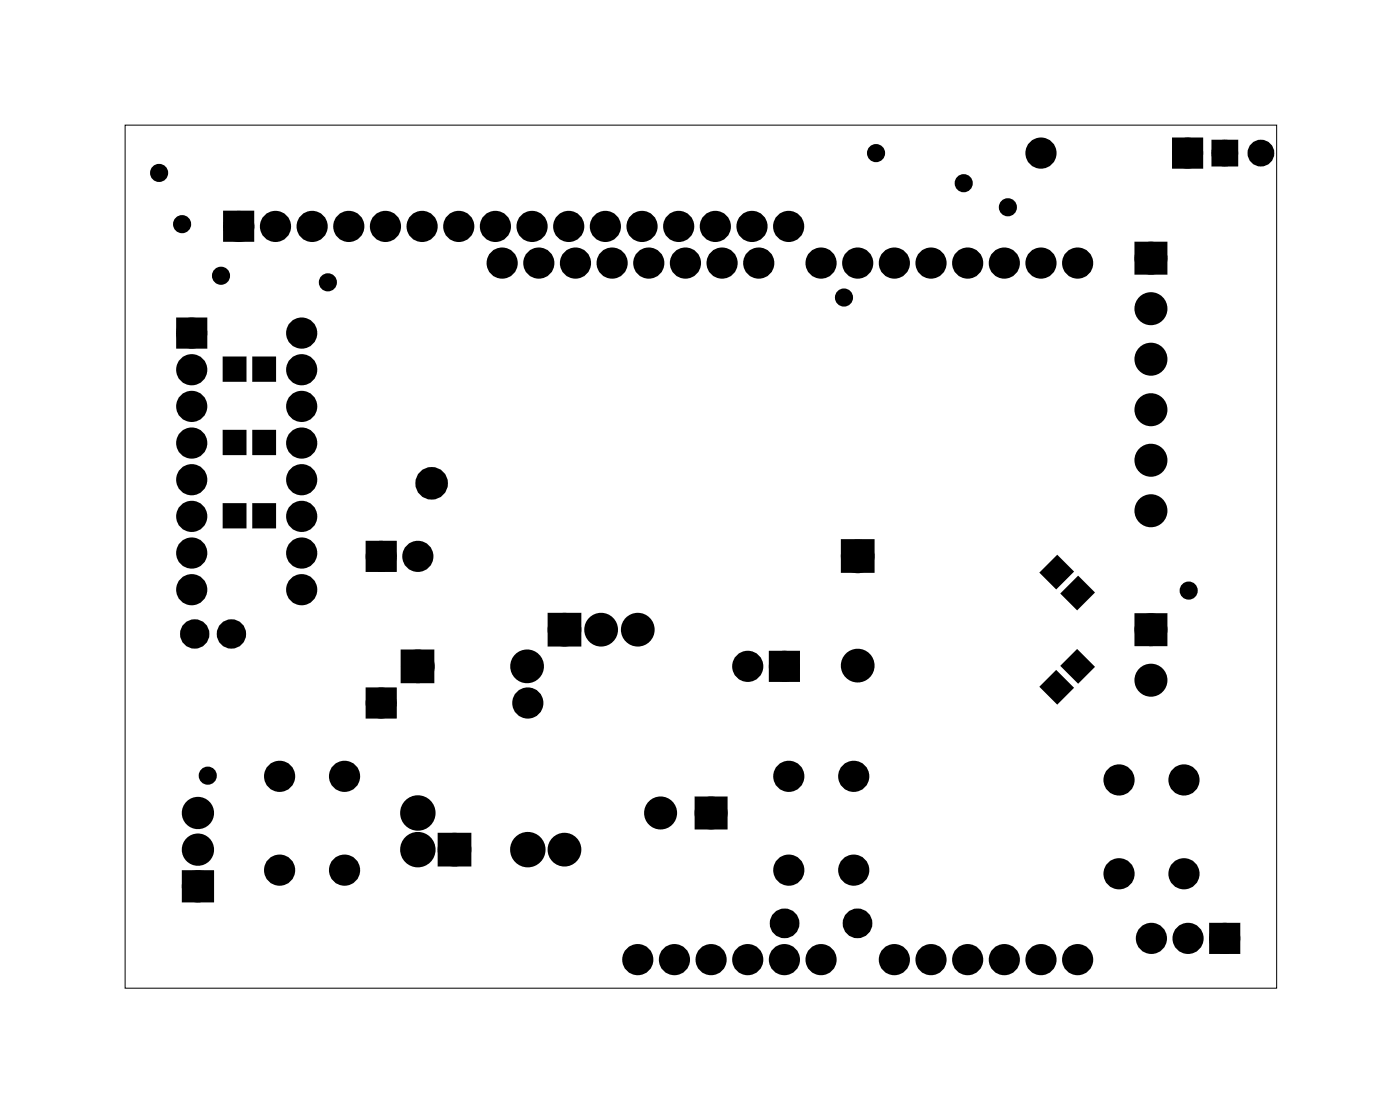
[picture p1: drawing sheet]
<svg xmlns="http://www.w3.org/2000/svg" width="97mm" height="77mm" viewBox="0 0 97 77" stroke-linecap="round" stroke-linejoin="round" font-family="sans-serif">
<path d="M8.7 8.7h79.8v59.8h-79.8z" fill="none" stroke="#000" stroke-width=".07"/>
<g fill="#000">
<path d="M15.8 15h1.4v1.4h-1.4zM79 17.1h1.5v1.5h-1.5zM81.6 9.9h1.4v1.4h-1.4zM84.3 10h1.2v1.2h-1.2zM12.6 22.4h1.4v1.4h-1.4zM15.6 35h1.4v1.5h-1.4zM15.6 29.9h1.4v1.5h-1.4zM15.6 24.8h1.4v1.5h-1.4zM17.6 35h1.4v1.5h-1.4zM17.6 29.9h1.4v1.5h-1.4zM17.6 24.8h1.4v1.5h-1.4zM25.7 37.8h1.4v1.4h-1.4z"/>
<path d="M58.6 37.7h1.6v1.6h-1.6zM72.2 39.7l1.1-1.1 1 1-1.1 1.1zM25.7 48h1.4v1.4h-1.4zM28.1 45.4h1.6v1.6h-1.6zM30.7 58.1h1.6v1.6h-1.6zM38.3 42.8h1.6v1.6h-1.6zM48.5 55.6h1.5v1.5h-1.5zM53.7 45.5h1.4v1.4h-1.4zM72.2 47.6l1-1 1.1 1.1-1 .9zM73.7 41.1l1-1 1 1-1.1 1zM73.7 46.1l.9-1 1.1 1.1-1 1zM79 42.9h1.5v1.5h-1.5z"/>
<path d="M13 60.7h1.5v1.4h-1.5zM84.2 64.3h1.4v1.4h-1.4z"/>
</g>
<g fill="none" stroke="#000" stroke-width=".76" stroke-linecap="butt">
<path d="M15.8 15h1.4v1.4h-1.4zM79 17.1h1.5v1.5h-1.5zM81.6 9.9h1.4v1.4h-1.4zM12.6 22.4h1.4v1.4h-1.4zM25.7 37.8h1.4v1.4h-1.4zM58.6 37.7h1.6v1.6h-1.6zM25.7 48h1.4v1.4h-1.4zM28.1 45.4h1.6v1.6h-1.6zM30.7 58.1h1.6v1.6h-1.6zM38.3 42.8h1.6v1.6h-1.6zM48.5 55.6h1.5v1.5h-1.5zM53.7 45.5h1.4v1.4h-1.4z"/>
<path d="M79 42.9h1.5v1.5h-1.5zM13 60.7h1.5v1.4h-1.5zM84.2 64.3h1.4v1.4h-1.4z"/>
<circle cx="16.6" cy="15.7" r=".7"/>
<circle cx="19.1" cy="15.7" r=".7"/>
<circle cx="21.6" cy="15.7" r=".7"/>
<circle cx="24.2" cy="15.7" r=".7"/>
<circle cx="26.7" cy="15.7" r=".7"/>
<circle cx="29.3" cy="15.7" r=".7"/>
<circle cx="31.8" cy="15.7" r=".7"/>
<circle cx="34.3" cy="15.7" r=".7"/>
<circle cx="34.8" cy="18.2" r=".7"/>
<circle cx="36.9" cy="15.7" r=".7"/>
<circle cx="37.3" cy="18.2" r=".7"/>
<circle cx="39.4" cy="15.7" r=".7"/>
<circle cx="39.9" cy="18.2" r=".7"/>
<circle cx="42" cy="15.7" r=".7"/>
<circle cx="42.4" cy="18.2" r=".7"/>
<circle cx="44.5" cy="15.7" r=".7"/>
<circle cx="45" cy="18.2" r=".7"/>
<circle cx="47" cy="15.7" r=".7"/>
<circle cx="47.5" cy="18.2" r=".7"/>
<circle cx="49.6" cy="15.7" r=".7"/>
<circle cx="50" cy="18.2" r=".7"/>
<circle cx="52.1" cy="15.7" r=".7"/>
<circle cx="52.6" cy="18.2" r=".7"/>
<circle cx="54.6" cy="15.7" r=".7"/>
<circle cx="56.9" cy="18.2" r=".7"/>
<circle cx="59.4" cy="18.2" r=".7"/>
<circle cx="62" cy="18.2" r=".7"/>
<circle cx="64.5" cy="18.2" r=".7"/>
<circle cx="67.1" cy="18.2" r=".7"/>
<circle cx="69.6" cy="18.2" r=".7"/>
<circle cx="72.1" cy="18.2" r=".7"/>
<circle cx="72.1" cy="10.6" r=".7"/>
<circle cx="74.7" cy="18.2" r=".7"/>
<circle cx="79.8" cy="17.9" r=".76"/>
<circle cx="82.3" cy="10.6" r=".7"/>
<circle cx="13.3" cy="35.8" r=".7"/>
<circle cx="13.3" cy="38.3" r=".7"/>
<circle cx="13.3" cy="30.7" r=".7"/>
<circle cx="13.3" cy="33.2" r=".7"/>
<circle cx="13.3" cy="28.2" r=".7"/>
<circle cx="13.3" cy="25.6" r=".7"/>
<circle cx="13.3" cy="23.1" r=".7"/>
<circle cx="20.9" cy="35.8" r=".7"/>
<circle cx="20.9" cy="33.2" r=".7"/>
<circle cx="20.9" cy="38.3" r=".7"/>
<circle cx="20.9" cy="28.2" r=".7"/>
<circle cx="20.9" cy="30.7" r=".7"/>
<circle cx="20.9" cy="25.6" r=".7"/>
<circle cx="20.9" cy="23.1" r=".7"/>
<circle cx="26.4" cy="38.5" r=".7"/>
<circle cx="29" cy="38.5" r=".7"/>
<circle cx="59.4" cy="38.5" r=".79"/>
<circle cx="79.8" cy="21.4" r=".76"/>
<circle cx="79.8" cy="28.4" r=".76"/>
<circle cx="79.8" cy="24.9" r=".76"/>
<circle cx="79.8" cy="31.9" r=".76"/>
<circle cx="79.8" cy="35.4" r=".76"/>
<circle cx="13.3" cy="40.9" r=".7"/>
<circle cx="13.5" cy="43.9" r=".64"/>
<circle cx="13.7" cy="56.3" r=".74"/>
<circle cx="13.7" cy="58.9" r=".74"/>
<circle cx="16" cy="43.9" r=".64"/>
<circle cx="19.4" cy="53.8" r=".7"/>
<circle cx="20.9" cy="40.9" r=".7"/>
<circle cx="23.9" cy="53.8" r=".7"/>
<circle cx="26.4" cy="48.7" r=".7"/>
<circle cx="29" cy="46.2" r=".79"/>
<circle cx="31.5" cy="58.9" r=".79"/>
<circle cx="36.5" cy="46.2" r=".79"/>
<circle cx="36.6" cy="48.7" r=".7"/>
<circle cx="39.1" cy="58.9" r=".79"/>
<circle cx="39.1" cy="43.6" r=".79"/>
<circle cx="41.7" cy="43.6" r=".79"/>
<circle cx="44.2" cy="43.6" r=".79"/>
<circle cx="45.8" cy="56.3" r=".76"/>
<circle cx="49.3" cy="56.3" r=".76"/>
<circle cx="51.8" cy="46.2" r=".7"/>
<circle cx="54.4" cy="46.2" r=".7"/>
<circle cx="54.7" cy="53.8" r=".7"/>
<circle cx="59.2" cy="53.8" r=".7"/>
<circle cx="59.4" cy="46.1" r=".79"/>
<circle cx="77.5" cy="54" r=".7"/>
<circle cx="79.8" cy="47.1" r=".76"/>
<circle cx="79.8" cy="43.6" r=".76"/>
<circle cx="82" cy="54" r=".7"/>
<circle cx="13.7" cy="61.4" r=".74"/>
<circle cx="19.4" cy="60.3" r=".7"/>
<circle cx="23.9" cy="60.3" r=".7"/>
<circle cx="44.2" cy="66.5" r=".7"/>
<circle cx="46.7" cy="66.5" r=".7"/>
<circle cx="49.3" cy="66.5" r=".7"/>
<circle cx="51.8" cy="66.5" r=".7"/>
<circle cx="54.4" cy="66.5" r=".7"/>
<circle cx="54.7" cy="60.3" r=".7"/>
<circle cx="56.9" cy="66.5" r=".7"/>
<circle cx="59.2" cy="60.3" r=".7"/>
<circle cx="62" cy="66.5" r=".7"/>
<circle cx="64.5" cy="66.5" r=".7"/>
<circle cx="67.1" cy="66.5" r=".7"/>
<circle cx="69.6" cy="66.5" r=".7"/>
<circle cx="72.1" cy="66.5" r=".7"/>
<circle cx="74.7" cy="66.5" r=".7"/>
<circle cx="77.5" cy="60.5" r=".7"/>
<circle cx="79.8" cy="65" r=".7"/>
<circle cx="82" cy="60.5" r=".7"/>
<circle cx="82.3" cy="65" r=".7"/>
<circle cx="84.9" cy="65" r=".7"/>
</g>
<g fill="#000">
<circle cx="11" cy="12" r=".35"/>
<circle cx="12.6" cy="15.5" r=".35"/>
<circle cx="15.3" cy="19.1" r=".35"/>
<circle cx="16.6" cy="15.7" r=".7"/>
<circle cx="19.1" cy="15.7" r=".7"/>
<circle cx="21.6" cy="15.7" r=".7"/>
<circle cx="22.7" cy="19.6" r=".35"/>
<circle cx="24.2" cy="15.7" r=".7"/>
<circle cx="26.7" cy="15.7" r=".7"/>
<circle cx="29.3" cy="15.7" r=".7"/>
<circle cx="31.8" cy="15.7" r=".7"/>
<circle cx="34.3" cy="15.7" r=".7"/>
<circle cx="34.8" cy="18.2" r=".7"/>
<circle cx="36.9" cy="15.7" r=".7"/>
<circle cx="37.3" cy="18.2" r=".7"/>
<circle cx="39.4" cy="15.7" r=".7"/>
<circle cx="39.9" cy="18.2" r=".7"/>
<circle cx="42" cy="15.7" r=".7"/>
<circle cx="42.4" cy="18.2" r=".7"/>
<circle cx="44.5" cy="15.7" r=".7"/>
<circle cx="45" cy="18.2" r=".7"/>
<circle cx="47" cy="15.7" r=".7"/>
<circle cx="47.5" cy="18.2" r=".7"/>
<circle cx="49.6" cy="15.7" r=".7"/>
<circle cx="50" cy="18.2" r=".7"/>
<circle cx="52.1" cy="15.7" r=".7"/>
<circle cx="52.6" cy="18.2" r=".7"/>
<circle cx="54.6" cy="15.7" r=".7"/>
<circle cx="56.9" cy="18.2" r=".7"/>
<circle cx="59.4" cy="18.2" r=".7"/>
<circle cx="60.7" cy="10.6" r=".35"/>
<circle cx="62" cy="18.2" r=".7"/>
<circle cx="64.5" cy="18.2" r=".7"/>
<circle cx="66.8" cy="12.7" r=".35"/>
<circle cx="67.1" cy="18.2" r=".7"/>
<circle cx="69.6" cy="18.2" r=".7"/>
<circle cx="69.8" cy="14.4" r=".35"/>
<circle cx="72.1" cy="18.2" r=".7"/>
<circle cx="72.1" cy="10.6" r=".7"/>
<circle cx="74.7" cy="18.2" r=".7"/>
<circle cx="79.8" cy="17.9" r=".76"/>
<circle cx="82.3" cy="10.6" r=".7"/>
<circle cx="84.9" cy="10.6" r=".6"/>
<circle cx="87.4" cy="10.6" r=".6"/>
<circle cx="13.3" cy="30.7" r=".7"/>
<circle cx="13.3" cy="38.3" r=".7"/>
<circle cx="13.3" cy="33.2" r=".7"/>
<circle cx="13.3" cy="28.2" r=".7"/>
<circle cx="13.3" cy="23.1" r=".7"/>
<circle cx="13.3" cy="25.6" r=".7"/>
<circle cx="13.3" cy="35.8" r=".7"/>
<circle cx="20.9" cy="30.7" r=".7"/>
<circle cx="20.9" cy="33.2" r=".7"/>
<circle cx="20.9" cy="38.3" r=".7"/>
<circle cx="20.9" cy="23.1" r=".7"/>
<circle cx="20.9" cy="25.6" r=".7"/>
<circle cx="20.9" cy="28.2" r=".7"/>
<circle cx="20.9" cy="35.8" r=".7"/>
<circle cx="26.4" cy="38.5" r=".7"/>
<circle cx="29" cy="38.5" r=".7"/>
<circle cx="29.9" cy="33.5" r=".6"/>
<circle cx="58.5" cy="20.6" r=".35"/>
<circle cx="59.4" cy="38.5" r=".79"/>
<circle cx="79.8" cy="35.4" r=".76"/>
<circle cx="79.8" cy="21.4" r=".76"/>
<circle cx="79.8" cy="31.9" r=".76"/>
<circle cx="79.8" cy="24.9" r=".76"/>
<circle cx="79.8" cy="28.4" r=".76"/>
<circle cx="13.3" cy="40.9" r=".7"/>
<circle cx="13.5" cy="43.9" r=".64"/>
<circle cx="13.7" cy="58.9" r=".74"/>
<circle cx="13.7" cy="56.3" r=".74"/>
<circle cx="14.4" cy="53.7" r=".35"/>
<circle cx="16" cy="43.9" r=".64"/>
<circle cx="19.4" cy="53.8" r=".7"/>
<circle cx="20.9" cy="40.9" r=".7"/>
<circle cx="23.9" cy="53.8" r=".7"/>
<circle cx="26.4" cy="48.7" r=".7"/>
<circle cx="29" cy="58.9" r=".8"/>
<circle cx="29" cy="56.3" r=".8"/>
<circle cx="29" cy="46.2" r=".79"/>
<circle cx="31.5" cy="58.9" r=".79"/>
<circle cx="36.5" cy="46.2" r=".79"/>
<circle cx="36.6" cy="58.9" r=".8"/>
<circle cx="36.6" cy="48.7" r=".7"/>
<circle cx="39.1" cy="58.9" r=".79"/>
<circle cx="39.1" cy="43.6" r=".79"/>
<circle cx="41.7" cy="43.6" r=".79"/>
<circle cx="44.2" cy="43.6" r=".79"/>
<circle cx="45.8" cy="56.3" r=".76"/>
<circle cx="49.3" cy="56.3" r=".76"/>
<circle cx="51.8" cy="46.2" r=".7"/>
<circle cx="54.4" cy="46.2" r=".7"/>
<circle cx="54.7" cy="53.8" r=".7"/>
<circle cx="59.2" cy="53.8" r=".7"/>
<circle cx="59.4" cy="46.1" r=".79"/>
<circle cx="77.5" cy="54" r=".7"/>
<circle cx="79.8" cy="43.6" r=".76"/>
<circle cx="79.8" cy="47.1" r=".76"/>
<circle cx="82" cy="54" r=".7"/>
<circle cx="82.4" cy="40.9" r=".35"/>
<circle cx="13.7" cy="61.4" r=".74"/>
<circle cx="19.4" cy="60.3" r=".7"/>
<circle cx="23.9" cy="60.3" r=".7"/>
<circle cx="44.2" cy="66.5" r=".7"/>
<circle cx="46.7" cy="66.5" r=".7"/>
<circle cx="49.3" cy="66.5" r=".7"/>
<circle cx="51.8" cy="66.5" r=".7"/>
<circle cx="54.4" cy="66.5" r=".7"/>
<circle cx="54.4" cy="64" r=".55"/>
<circle cx="54.7" cy="60.3" r=".7"/>
<circle cx="56.9" cy="66.5" r=".7"/>
<circle cx="59.2" cy="60.3" r=".7"/>
<circle cx="59.4" cy="64" r=".55"/>
<circle cx="62" cy="66.5" r=".7"/>
<circle cx="64.5" cy="66.5" r=".7"/>
<circle cx="67.1" cy="66.5" r=".7"/>
<circle cx="69.6" cy="66.5" r=".7"/>
<circle cx="72.1" cy="66.5" r=".7"/>
<circle cx="74.7" cy="66.5" r=".7"/>
<circle cx="77.5" cy="60.5" r=".7"/>
<circle cx="79.8" cy="65" r=".7"/>
<circle cx="82" cy="60.5" r=".7"/>
<circle cx="82.3" cy="65" r=".7"/>
<circle cx="84.9" cy="65" r=".7"/>
</g>
<g fill="none" stroke="#000" stroke-width=".65" stroke-linecap="butt">
<path d="M84.3 10h1.2v1.2h-1.2z"/>
<circle cx="84.9" cy="10.6" r=".6"/>
<circle cx="87.4" cy="10.6" r=".6"/>
</g>
<g fill="none" stroke="#000" stroke-width=".95" stroke-linecap="butt">
<circle cx="54.4" cy="64" r=".55"/>
<circle cx="59.4" cy="64" r=".55"/>
</g>
<path d="M15.6 35h1.4v1.5h-1.4zM15.6 29.9h1.4v1.5h-1.4zM15.6 24.8h1.4v1.5h-1.4zM17.6 35h1.4v1.5h-1.4zM17.6 29.9h1.4v1.5h-1.4zM17.6 24.8h1.4v1.5h-1.4zM72.2 39.7l1.1-1.1 1 1-1.1 1.1zM72.2 47.6l1-1 1.1 1.1-1 .9zM73.7 41.1l1-1 1 1-1.1 1zM73.7 46.1l.9-1 1.1 1.1-1 1z" fill="none" stroke="#000" stroke-width=".25"/>
<circle cx="29.9" cy="33.5" r=".6" fill="none" stroke="#000" stroke-width="1.1" stroke-linecap="butt"/>
<g fill="none" stroke="#000" stroke-width=".85" stroke-linecap="butt">
<circle cx="29" cy="56.3" r=".8"/>
<circle cx="29" cy="58.9" r=".8"/>
<circle cx="36.6" cy="58.9" r=".8"/>
</g>
<g fill="none" stroke="#000" stroke-width=".55">
<circle cx="11" cy="12" r=".35"/>
<circle cx="12.6" cy="15.5" r=".35"/>
<circle cx="15.3" cy="19.1" r=".35"/>
<circle cx="22.7" cy="19.6" r=".35"/>
<circle cx="60.7" cy="10.6" r=".35"/>
<circle cx="66.8" cy="12.7" r=".35"/>
<circle cx="69.8" cy="14.4" r=".35"/>
<circle cx="58.5" cy="20.6" r=".35"/>
<circle cx="14.4" cy="53.7" r=".35"/>
<circle cx="82.4" cy="40.9" r=".35"/>
</g>
</svg>
